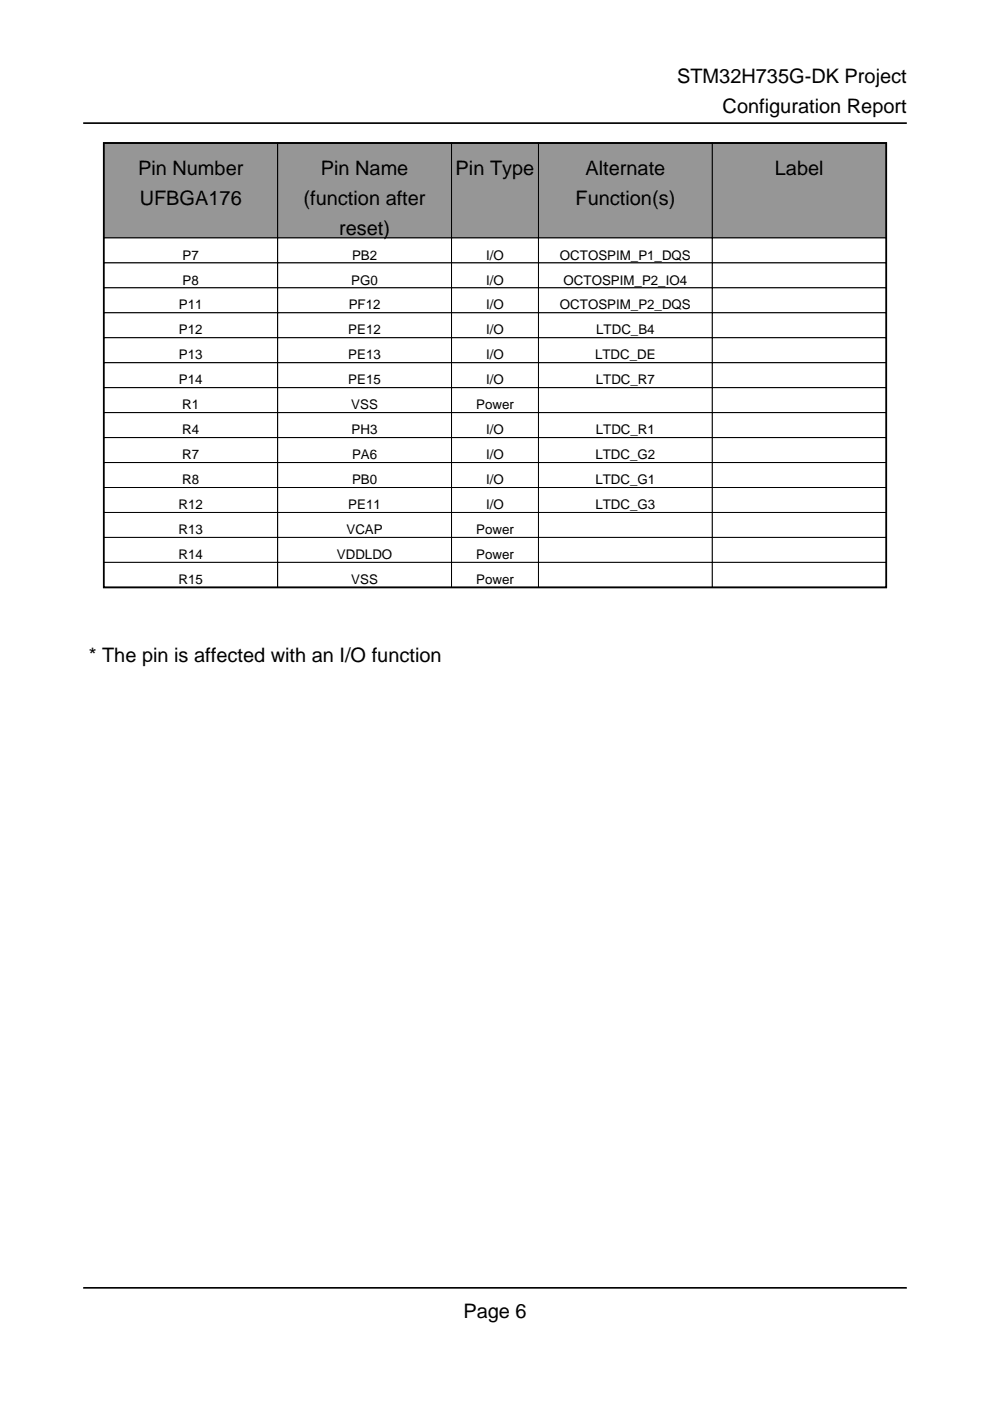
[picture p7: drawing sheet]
<svg xmlns="http://www.w3.org/2000/svg" width="210mm" height="297mm" viewBox="0 0 210 297" stroke-linecap="round" stroke-linejoin="round" font-family="sans-serif">
<defs><g id="words">
<g font-size="4.2">
<text x="143.6" y="17.6">STM32H735G-DK Project</text>
<text x="153.2" y="24">Configuration Report</text>
<text x="29.3" y="37">Pin Number</text>
<text x="68" y="37">Pin Name</text>
<text x="96.6" y="37">Pin Type</text>
<text x="124.1" y="37">Alternate</text>
<text x="164.3" y="37">Label</text>
<text x="29.6" y="43.4">UFBGA176</text>
<text x="64.4" y="43.4">(function after</text>
<text x="122" y="43.4">Function(s)</text>
<text x="71.9" y="49.7">reset)</text>
<text x="18.8" y="140.4">* The pin is affected with an I/O function</text>
<text x="98.2" y="279.4">Page 6</text>
</g>
<g font-size="2.8">
<text x="38.7" y="55">P7</text>
<text x="74.6" y="55">PB2</text>
<text x="103.1" y="55">I/O</text>
<text x="118.7" y="55">OCTOSPIM_P1_DQS</text>
<text x="37.9" y="65.6">P11</text>
<text x="38.7" y="60.3">P8</text>
<text x="73.9" y="65.6">PF12</text>
<text x="74.5" y="60.3">PG0</text>
<text x="103.1" y="60.3">I/O</text>
<text x="103.1" y="65.6">I/O</text>
<text x="118.7" y="65.6">OCTOSPIM_P2_DQS</text>
<text x="119.5" y="60.3">OCTOSPIM_P2_IO4</text>
<text x="37.9" y="70.9">P12</text>
<text x="73.9" y="70.9">PE12</text>
<text x="103.1" y="70.9">I/O</text>
<text x="126.4" y="70.9">LTDC_B4</text>
<text x="37.9" y="76.2">P13</text>
<text x="73.9" y="76.2">PE13</text>
<text x="103.1" y="76.2">I/O</text>
<text x="126.2" y="76.2">LTDC_DE</text>
<text x="37.9" y="81.5">P14</text>
<text x="73.9" y="81.5">PE15</text>
<text x="103.1" y="81.5">I/O</text>
<text x="126.3" y="81.5">LTDC_R7</text>
<text x="38.6" y="86.8">R1</text>
<text x="74.5" y="86.8">VSS</text>
<text x="101" y="86.8">Power</text>
<text x="38.6" y="92.1">R4</text>
<text x="74.6" y="92.1">PH3</text>
<text x="103.1" y="92.1">I/O</text>
<text x="126.3" y="92.1">LTDC_R1</text>
<text x="38.6" y="97.4">R7</text>
<text x="74.6" y="97.4">PA6</text>
<text x="103.1" y="97.4">I/O</text>
<text x="126.2" y="97.4">LTDC_G2</text>
<text x="37.8" y="107.9">R12</text>
<text x="38.6" y="102.7">R8</text>
<text x="73.9" y="107.9">PE11</text>
<text x="74.6" y="102.7">PB0</text>
<text x="103.1" y="102.7">I/O</text>
<text x="103.1" y="107.9">I/O</text>
<text x="126.2" y="102.7">LTDC_G1</text>
<text x="126.2" y="107.9">LTDC_G3</text>
<text x="37.8" y="113.2">R13</text>
<text x="73.5" y="113.2">VCAP</text>
<text x="101" y="113.2">Power</text>
<text x="37.8" y="118.5">R14</text>
<text x="71.4" y="118.5">VDDLDO</text>
<text x="101" y="118.5">Power</text>
<text x="37.8" y="123.8">R15</text>
<text x="74.5" y="123.8">VSS</text>
<text x="101" y="123.8">Power</text>
</g>
</g></defs>
<path d="M22 30.3h165.9v94.2h-165.9z" fill="none" stroke="#000" stroke-width=".35"/>
<path d="M22 30.3h36.9v20.1h-36.9z" fill="#90989e"/>
<path d="M22 30.3h36.9v20.1h-36.9z" fill="none" stroke="#000" stroke-width=".21"/>
<path d="M58.9 30.3h36.8v20.1h-36.8z" fill="#90989e"/>
<path d="M58.9 30.3h36.8v20.1h-36.8z" fill="none" stroke="#000" stroke-width=".21"/>
<path d="M95.7 30.3h18.5v20.1h-18.5z" fill="#90989e"/>
<path d="M95.7 30.3h18.5v20.1h-18.5z" fill="none" stroke="#000" stroke-width=".21"/>
<path d="M114.2 30.3h36.8v20.1h-36.8z" fill="#90989e"/>
<path d="M114.2 30.3h36.8v20.1h-36.8z" fill="none" stroke="#000" stroke-width=".21"/>
<path d="M151 30.3h36.9v20.1h-36.9z" fill="#90989e"/>
<path d="M151 30.3h36.9v20.1h-36.9z" fill="none" stroke="#000" stroke-width=".21"/>
<path d="M22 50.4h36.9v5.3h-36.9z" fill="#fff"/>
<path d="M22 50.4h36.9v5.3h-36.9z" fill="none" stroke="#000" stroke-width=".21"/>
<path d="M58.9 50.4h36.8v5.3h-36.8z" fill="#fff"/>
<path d="M58.9 50.4h36.8v5.3h-36.8z" fill="none" stroke="#000" stroke-width=".21"/>
<path d="M95.7 50.4h18.5v5.3h-18.5z" fill="#fff"/>
<path d="M95.7 50.4h18.5v5.3h-18.5z" fill="none" stroke="#000" stroke-width=".21"/>
<path d="M114.2 50.4h36.8v5.3h-36.8z" fill="#fff"/>
<path d="M114.2 50.4h36.8v5.3h-36.8z" fill="none" stroke="#000" stroke-width=".21"/>
<path d="M151 50.4h36.9v5.3h-36.9z" fill="#fff"/>
<path d="M151 50.4h36.9v5.3h-36.9z" fill="none" stroke="#000" stroke-width=".21"/>
<path d="M22 55.7h36.9v5.3h-36.9z" fill="#fff"/>
<path d="M22 55.7h36.9v5.3h-36.9z" fill="none" stroke="#000" stroke-width=".21"/>
<path d="M58.9 55.7h36.8v5.3h-36.8z" fill="#fff"/>
<path d="M58.9 55.7h36.8v5.3h-36.8z" fill="none" stroke="#000" stroke-width=".21"/>
<path d="M95.7 55.7h18.5v5.3h-18.5z" fill="#fff"/>
<path d="M95.7 55.7h18.5v5.3h-18.5z" fill="none" stroke="#000" stroke-width=".21"/>
<path d="M114.2 55.7h36.8v5.3h-36.8z" fill="#fff"/>
<path d="M114.2 55.7h36.8v5.3h-36.8z" fill="none" stroke="#000" stroke-width=".21"/>
<path d="M151 55.7h36.9v5.3h-36.9z" fill="#fff"/>
<path d="M151 55.7h36.9v5.3h-36.9z" fill="none" stroke="#000" stroke-width=".21"/>
<path d="M22 61h36.9v5.3h-36.9z" fill="#fff"/>
<path d="M22 61h36.9v5.3h-36.9z" fill="none" stroke="#000" stroke-width=".21"/>
<path d="M58.9 61h36.8v5.3h-36.8z" fill="#fff"/>
<path d="M58.9 61h36.8v5.3h-36.8z" fill="none" stroke="#000" stroke-width=".21"/>
<path d="M95.7 61h18.5v5.3h-18.5z" fill="#fff"/>
<path d="M95.7 61h18.5v5.3h-18.5z" fill="none" stroke="#000" stroke-width=".21"/>
<path d="M114.2 61h36.8v5.3h-36.8z" fill="#fff"/>
<path d="M114.2 61h36.8v5.3h-36.8z" fill="none" stroke="#000" stroke-width=".21"/>
<path d="M151 61h36.9v5.3h-36.9z" fill="#fff"/>
<path d="M151 61h36.9v5.3h-36.9z" fill="none" stroke="#000" stroke-width=".21"/>
<path d="M22 66.3h36.9v5.3h-36.9z" fill="#fff"/>
<path d="M22 66.3h36.9v5.3h-36.9z" fill="none" stroke="#000" stroke-width=".21"/>
<path d="M58.9 66.3h36.8v5.3h-36.8z" fill="#fff"/>
<path d="M58.9 66.3h36.8v5.3h-36.8z" fill="none" stroke="#000" stroke-width=".21"/>
<path d="M95.7 66.3h18.5v5.3h-18.5z" fill="#fff"/>
<path d="M95.7 66.3h18.5v5.3h-18.5z" fill="none" stroke="#000" stroke-width=".21"/>
<path d="M114.2 66.3h36.8v5.3h-36.8z" fill="#fff"/>
<path d="M114.2 66.3h36.8v5.3h-36.8z" fill="none" stroke="#000" stroke-width=".21"/>
<path d="M151 66.3h36.9v5.3h-36.9z" fill="#fff"/>
<path d="M151 66.3h36.9v5.3h-36.9z" fill="none" stroke="#000" stroke-width=".21"/>
<path d="M22 71.6h36.9v5.3h-36.9z" fill="#fff"/>
<path d="M22 71.6h36.9v5.3h-36.9z" fill="none" stroke="#000" stroke-width=".21"/>
<path d="M58.9 71.6h36.8v5.3h-36.8z" fill="#fff"/>
<path d="M58.9 71.6h36.8v5.3h-36.8z" fill="none" stroke="#000" stroke-width=".21"/>
<path d="M95.7 71.6h18.5v5.3h-18.5z" fill="#fff"/>
<path d="M95.7 71.6h18.5v5.3h-18.5z" fill="none" stroke="#000" stroke-width=".21"/>
<path d="M114.2 71.6h36.8v5.3h-36.8z" fill="#fff"/>
<path d="M114.2 71.6h36.8v5.3h-36.8z" fill="none" stroke="#000" stroke-width=".21"/>
<path d="M151 71.6h36.9v5.3h-36.9z" fill="#fff"/>
<path d="M151 71.6h36.9v5.3h-36.9z" fill="none" stroke="#000" stroke-width=".21"/>
<path d="M22 76.9h36.9v5.3h-36.9z" fill="#fff"/>
<path d="M22 76.9h36.9v5.3h-36.9z" fill="none" stroke="#000" stroke-width=".21"/>
<path d="M58.9 76.9h36.8v5.3h-36.8z" fill="#fff"/>
<path d="M58.9 76.9h36.8v5.3h-36.8z" fill="none" stroke="#000" stroke-width=".21"/>
<path d="M95.7 76.9h18.5v5.3h-18.5z" fill="#fff"/>
<path d="M95.7 76.9h18.5v5.3h-18.5z" fill="none" stroke="#000" stroke-width=".21"/>
<path d="M114.2 76.9h36.8v5.3h-36.8z" fill="#fff"/>
<path d="M114.2 76.9h36.8v5.3h-36.8z" fill="none" stroke="#000" stroke-width=".21"/>
<path d="M151 76.9h36.9v5.3h-36.9z" fill="#fff"/>
<path d="M151 76.9h36.9v5.3h-36.9z" fill="none" stroke="#000" stroke-width=".21"/>
<path d="M22 82.2h36.9v5.3h-36.9z" fill="#fff"/>
<path d="M22 82.2h36.9v5.3h-36.9z" fill="none" stroke="#000" stroke-width=".21"/>
<path d="M58.9 82.2h36.8v5.3h-36.8z" fill="#fff"/>
<path d="M58.9 82.2h36.8v5.3h-36.8z" fill="none" stroke="#000" stroke-width=".21"/>
<path d="M95.7 82.2h18.5v5.3h-18.5z" fill="#fff"/>
<path d="M95.7 82.2h18.5v5.3h-18.5z" fill="none" stroke="#000" stroke-width=".21"/>
<path d="M114.2 82.2h36.8v5.3h-36.8z" fill="#fff"/>
<path d="M114.2 82.2h36.8v5.3h-36.8z" fill="none" stroke="#000" stroke-width=".21"/>
<path d="M151 82.2h36.9v5.3h-36.9z" fill="#fff"/>
<path d="M151 82.2h36.9v5.3h-36.9z" fill="none" stroke="#000" stroke-width=".21"/>
<path d="M22 87.5h36.9v5.3h-36.9z" fill="#fff"/>
<path d="M22 87.5h36.9v5.3h-36.9z" fill="none" stroke="#000" stroke-width=".21"/>
<path d="M58.9 87.5h36.8v5.3h-36.8z" fill="#fff"/>
<path d="M58.9 87.5h36.8v5.3h-36.8z" fill="none" stroke="#000" stroke-width=".21"/>
<path d="M95.7 87.5h18.5v5.3h-18.5z" fill="#fff"/>
<path d="M95.7 87.5h18.5v5.3h-18.5z" fill="none" stroke="#000" stroke-width=".21"/>
<path d="M114.2 87.5h36.8v5.3h-36.8z" fill="#fff"/>
<path d="M114.2 87.5h36.8v5.3h-36.8z" fill="none" stroke="#000" stroke-width=".21"/>
<path d="M151 87.5h36.9v5.3h-36.9z" fill="#fff"/>
<path d="M151 87.5h36.9v5.3h-36.9z" fill="none" stroke="#000" stroke-width=".21"/>
<path d="M22 92.8h36.9v5.3h-36.9z" fill="#fff"/>
<path d="M22 92.8h36.9v5.3h-36.9z" fill="none" stroke="#000" stroke-width=".21"/>
<path d="M58.9 92.8h36.8v5.3h-36.8z" fill="#fff"/>
<path d="M58.9 92.8h36.8v5.3h-36.8z" fill="none" stroke="#000" stroke-width=".21"/>
<path d="M95.7 92.8h18.5v5.3h-18.5z" fill="#fff"/>
<path d="M95.7 92.8h18.5v5.3h-18.5z" fill="none" stroke="#000" stroke-width=".21"/>
<path d="M114.2 92.8h36.8v5.3h-36.8z" fill="#fff"/>
<path d="M114.2 92.8h36.8v5.3h-36.8z" fill="none" stroke="#000" stroke-width=".21"/>
<path d="M151 92.8h36.9v5.3h-36.9z" fill="#fff"/>
<path d="M151 92.8h36.9v5.3h-36.9z" fill="none" stroke="#000" stroke-width=".21"/>
<path d="M22 98.1h36.9v5.3h-36.9z" fill="#fff"/>
<path d="M22 98.1h36.9v5.3h-36.9z" fill="none" stroke="#000" stroke-width=".21"/>
<path d="M58.9 98.1h36.8v5.3h-36.8z" fill="#fff"/>
<path d="M58.9 98.1h36.8v5.3h-36.8z" fill="none" stroke="#000" stroke-width=".21"/>
<path d="M95.7 98.1h18.5v5.3h-18.5z" fill="#fff"/>
<path d="M95.7 98.1h18.5v5.3h-18.5z" fill="none" stroke="#000" stroke-width=".21"/>
<path d="M114.2 98.1h36.8v5.3h-36.8z" fill="#fff"/>
<path d="M114.2 98.1h36.8v5.3h-36.8z" fill="none" stroke="#000" stroke-width=".21"/>
<path d="M151 98.1h36.9v5.3h-36.9z" fill="#fff"/>
<path d="M151 98.1h36.9v5.3h-36.9z" fill="none" stroke="#000" stroke-width=".21"/>
<path d="M22 103.4h36.9v5.3h-36.9z" fill="#fff"/>
<path d="M22 103.4h36.9v5.3h-36.9z" fill="none" stroke="#000" stroke-width=".21"/>
<path d="M58.9 103.4h36.8v5.3h-36.8z" fill="#fff"/>
<path d="M58.9 103.4h36.8v5.3h-36.8z" fill="none" stroke="#000" stroke-width=".21"/>
<path d="M95.7 103.4h18.5v5.3h-18.5z" fill="#fff"/>
<path d="M95.7 103.4h18.5v5.3h-18.5z" fill="none" stroke="#000" stroke-width=".21"/>
<path d="M114.2 103.4h36.8v5.3h-36.8z" fill="#fff"/>
<path d="M114.2 103.4h36.8v5.3h-36.8z" fill="none" stroke="#000" stroke-width=".21"/>
<path d="M151 103.4h36.9v5.3h-36.9z" fill="#fff"/>
<path d="M151 103.4h36.9v5.3h-36.9z" fill="none" stroke="#000" stroke-width=".21"/>
<path d="M22 108.7h36.9v5.2h-36.9z" fill="#fff"/>
<path d="M22 108.7h36.9v5.2h-36.9z" fill="none" stroke="#000" stroke-width=".21"/>
<path d="M58.9 108.7h36.8v5.2h-36.8z" fill="#fff"/>
<path d="M58.9 108.7h36.8v5.2h-36.8z" fill="none" stroke="#000" stroke-width=".21"/>
<path d="M95.7 108.7h18.5v5.2h-18.5z" fill="#fff"/>
<path d="M95.7 108.7h18.5v5.2h-18.5z" fill="none" stroke="#000" stroke-width=".21"/>
<path d="M114.2 108.7h36.8v5.2h-36.8z" fill="#fff"/>
<path d="M114.2 108.7h36.8v5.2h-36.8z" fill="none" stroke="#000" stroke-width=".21"/>
<path d="M151 108.7h36.9v5.2h-36.9z" fill="#fff"/>
<path d="M151 108.7h36.9v5.2h-36.9z" fill="none" stroke="#000" stroke-width=".21"/>
<path d="M22 113.9h36.9v5.3h-36.9z" fill="#fff"/>
<path d="M22 113.9h36.9v5.3h-36.9z" fill="none" stroke="#000" stroke-width=".21"/>
<path d="M58.9 113.9h36.8v5.3h-36.8z" fill="#fff"/>
<path d="M58.9 113.9h36.8v5.3h-36.8z" fill="none" stroke="#000" stroke-width=".21"/>
<path d="M95.7 113.9h18.5v5.3h-18.5z" fill="#fff"/>
<path d="M95.7 113.9h18.5v5.3h-18.5z" fill="none" stroke="#000" stroke-width=".21"/>
<path d="M114.2 113.9h36.8v5.3h-36.8z" fill="#fff"/>
<path d="M114.2 113.9h36.8v5.3h-36.8z" fill="none" stroke="#000" stroke-width=".21"/>
<path d="M151 113.9h36.9v5.3h-36.9z" fill="#fff"/>
<path d="M151 113.9h36.9v5.3h-36.9z" fill="none" stroke="#000" stroke-width=".21"/>
<path d="M22 119.2h36.9v5.3h-36.9z" fill="#fff"/>
<path d="M22 119.2h36.9v5.3h-36.9z" fill="none" stroke="#000" stroke-width=".21"/>
<path d="M58.9 119.2h36.8v5.3h-36.8z" fill="#fff"/>
<path d="M58.9 119.2h36.8v5.3h-36.8z" fill="none" stroke="#000" stroke-width=".21"/>
<path d="M95.7 119.2h18.5v5.3h-18.5z" fill="#fff"/>
<path d="M95.7 119.2h18.5v5.3h-18.5z" fill="none" stroke="#000" stroke-width=".21"/>
<path d="M114.2 119.2h36.8v5.3h-36.8z" fill="#fff"/>
<path d="M114.2 119.2h36.8v5.3h-36.8z" fill="none" stroke="#000" stroke-width=".21"/>
<path d="M151 119.2h36.9v5.3h-36.9z" fill="#fff"/>
<path d="M151 119.2h36.9v5.3h-36.9z" fill="none" stroke="#000" stroke-width=".21"/>
<path d="M17.6 26.1h174.7M22 30.3h165.9v94.2h-165.9zM17.6 273h174.7" fill="none" stroke="#000" stroke-width=".35"/>
<use href="#words"/>
</svg>
